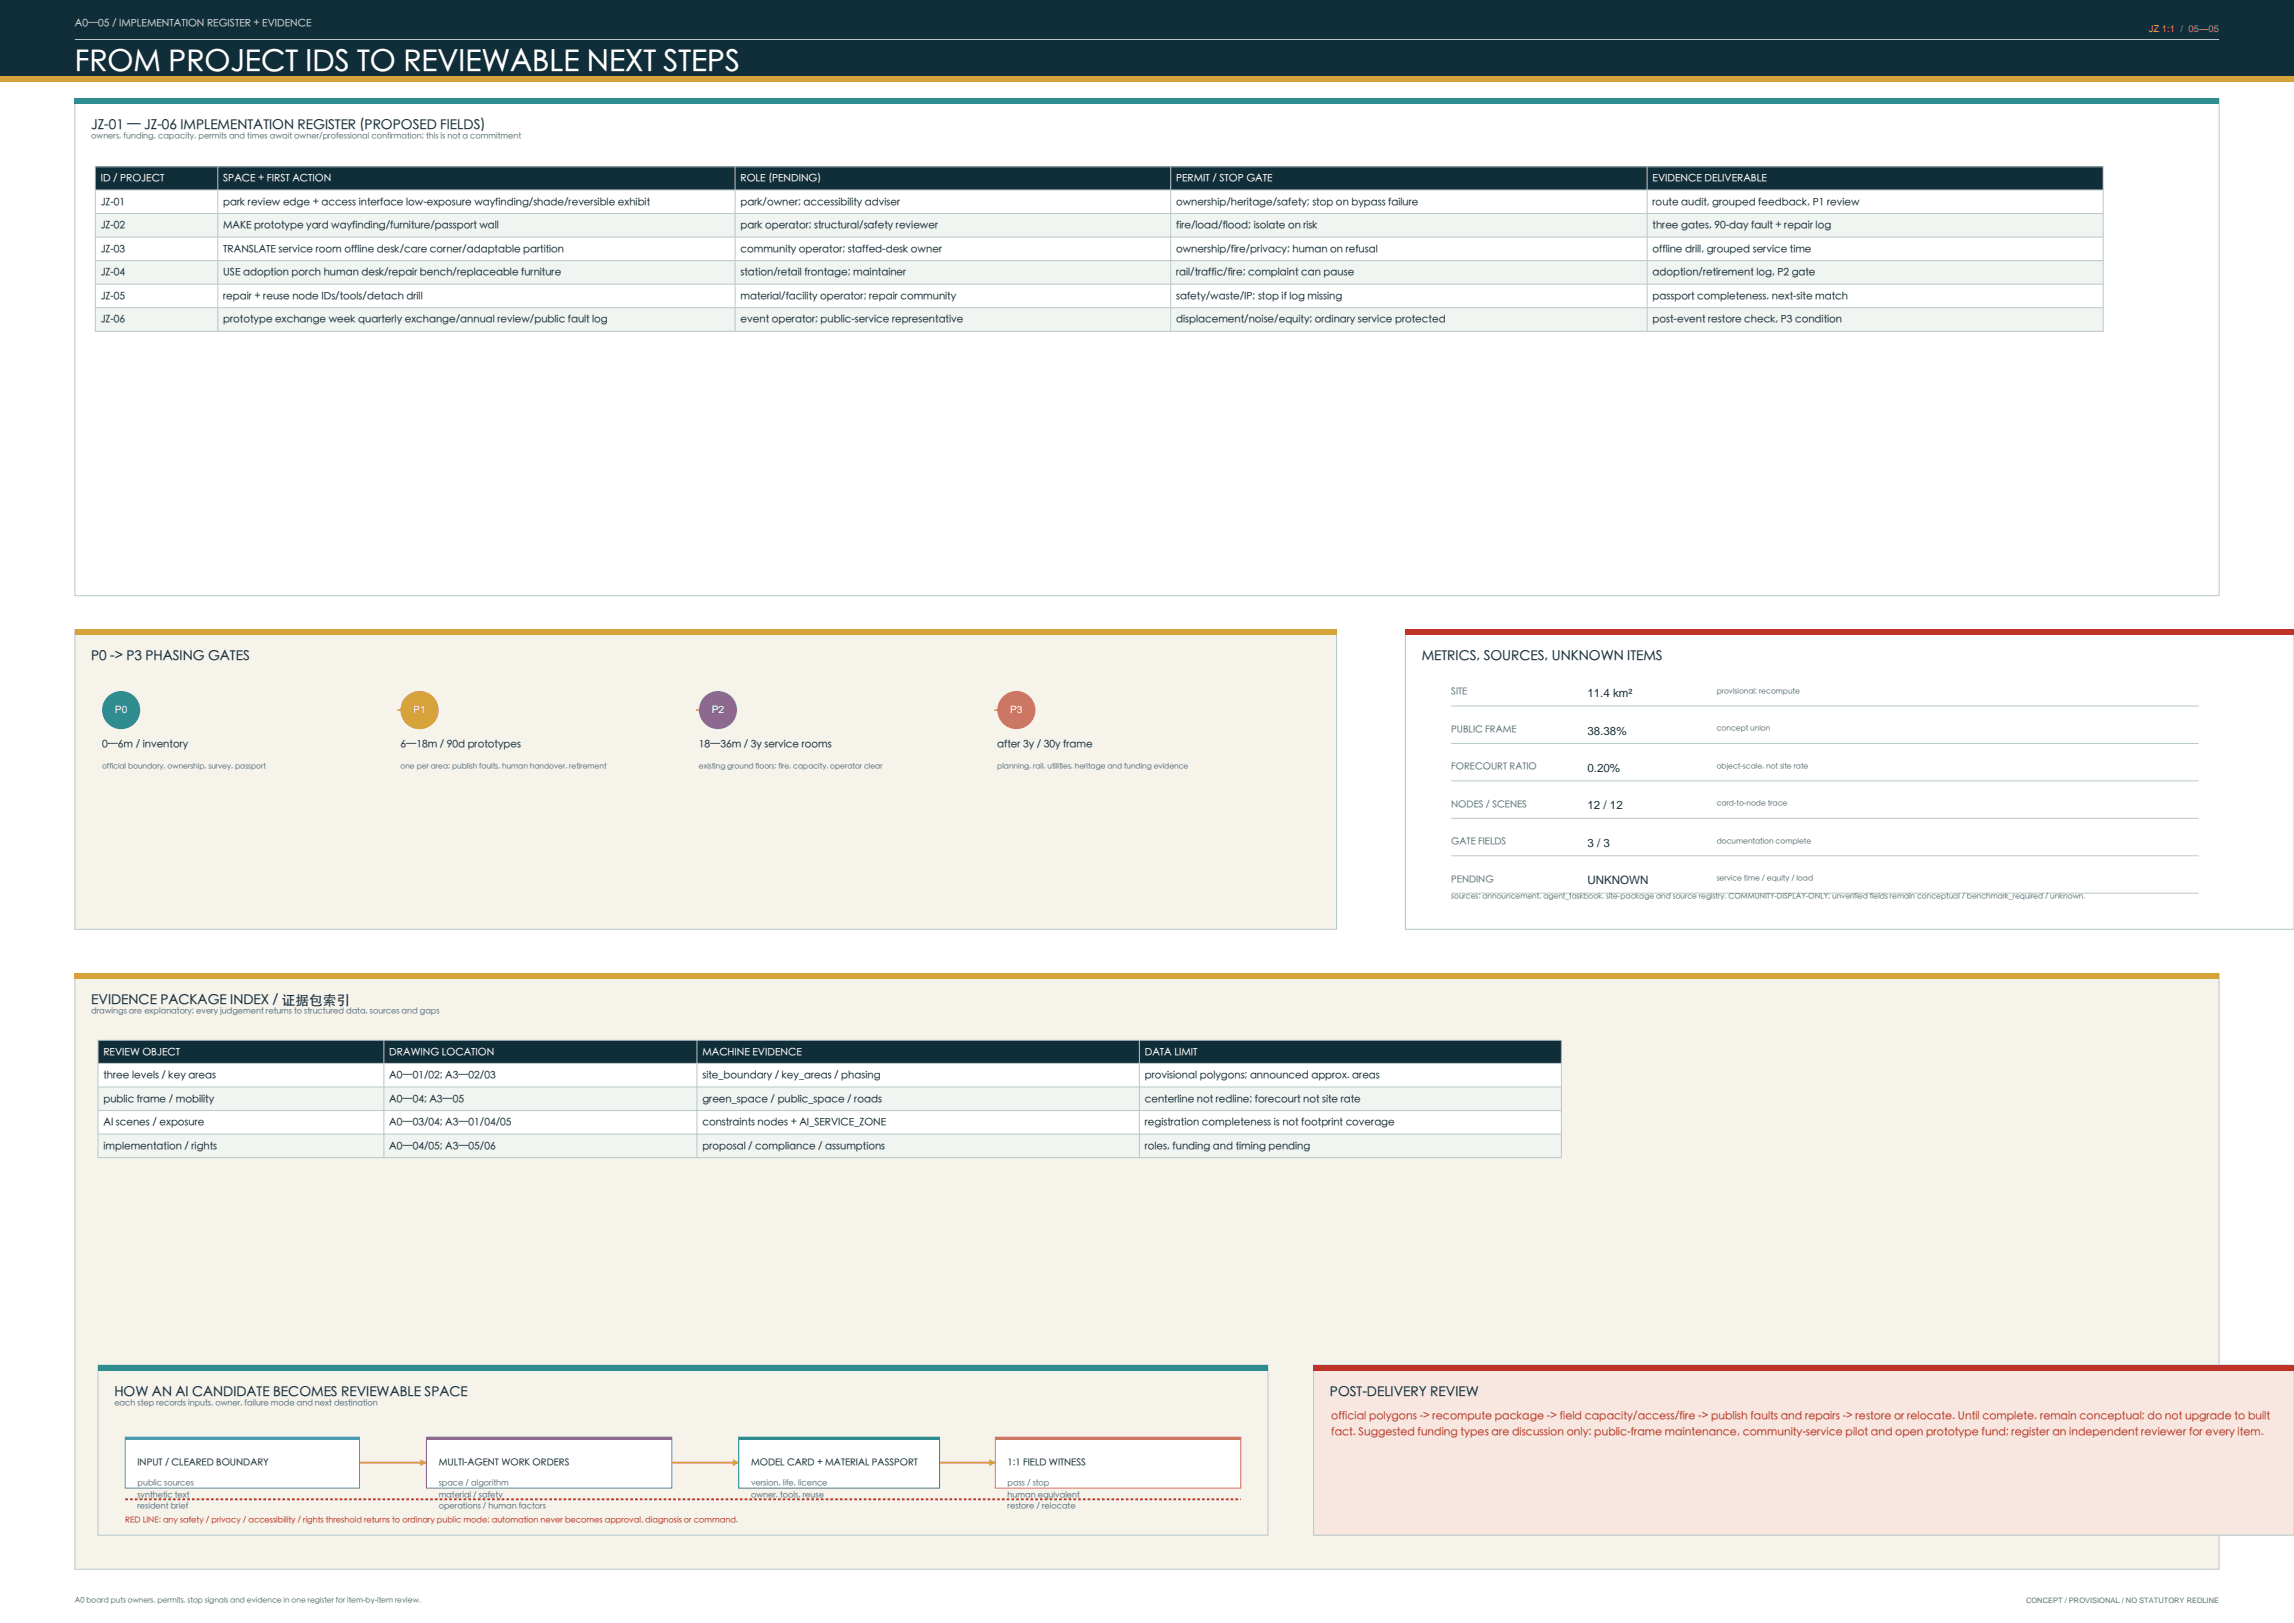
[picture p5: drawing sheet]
<svg xmlns="http://www.w3.org/2000/svg" width="1189mm" height="841mm" viewBox="0 0 1189 841" stroke-linecap="round" stroke-linejoin="round" font-family="sans-serif">
<defs><g id="words">
<text font-size="15.5" fill="#fff" x="39" y="38">FROM PROJECT IDS TO REVIEWABLE NEXT STEPS</text>
<g font-size="7.1" fill="#1d3038">
<text x="47" y="68">JZ-01 — JZ-06 IMPLEMENTATION REGISTER (PROPOSED FIELDS)</text>
<text x="47" y="343">P0 -&gt; P3 PHASING GATES</text>
<text x="737" y="343">METRICS, SOURCES, UNKNOWN ITEMS</text>
<text x="47" y="521">EVIDENCE PACKAGE INDEX / 证据包索引</text>
<text x="59" y="724">HOW AN AI CANDIDATE BECOMES REVIEWABLE SPACE</text>
<text x="689" y="724">POST-DELIVERY REVIEW</text>
</g>
<g font-size="6" fill="#1d3038">
<text x="823" y="361">11.4 km²</text>
<text x="823" y="381">38.38%</text>
<text x="823" y="400">0.20%</text>
<text x="823" y="419">12 / 12</text>
<text x="823" y="439">3 / 3</text>
<text x="823" y="458">UNKNOWN</text>
</g>
<g font-size="5.6" fill="#be332a">
<text x="690" y="736">official polygons -&gt; recompute package -&gt; field capacity/access/fire -&gt; publish faults and repairs -&gt; restore or relocate. Until complete, remain conceptual; do not upgrade to built</text>
<text x="690" y="744">fact. Suggested funding types are discussion only: public-frame maintenance, community-service pilot and open prototype fund; register an independent reviewer for every item.</text>
</g>
<text font-size="5.3" fill="#c9d9d9" x="39" y="14">A0—05 / IMPLEMENTATION REGISTER + EVIDENCE</text>
<g font-size="5.3" fill="#fff">
<text x="52" y="95">ID / PROJECT</text>
<text x="116" y="95">SPACE + FIRST ACTION</text>
<text x="384" y="95">ROLE (PENDING)</text>
<text x="610" y="95">PERMIT / STOP GATE</text>
<text x="857" y="95">EVIDENCE DELIVERABLE</text>
<text x="60" y="369">P0</text>
<text x="214" y="369">P1</text>
<text x="369" y="369">P2</text>
<text x="524" y="369">P3</text>
<text x="54" y="547">REVIEW OBJECT</text>
<text x="202" y="547">DRAWING LOCATION</text>
<text x="364" y="547">MACHINE EVIDENCE</text>
<text x="593" y="547">DATA LIMIT</text>
</g>
<g font-size="5.3" fill="#1d3038">
<text x="52" y="107">JZ-01</text>
<text x="116" y="107">park review edge + access interface low-exposure wayfinding/shade/reversible exhibit</text>
<text x="384" y="107">park/owner; accessibility adviser</text>
<text x="610" y="107">ownership/heritage/safety; stop on bypass failure</text>
<text x="857" y="107">route audit, grouped feedback, P1 review</text>
<text x="52" y="119">JZ-02</text>
<text x="116" y="119">MAKE prototype yard wayfinding/furniture/passport wall</text>
<text x="384" y="119">park operator; structural/safety reviewer</text>
<text x="610" y="119">fire/load/flood; isolate on risk</text>
<text x="857" y="119">three gates, 90-day fault + repair log</text>
<text x="52" y="131">JZ-03</text>
<text x="116" y="131">TRANSLATE service room offline desk/care corner/adaptable partition</text>
<text x="384" y="131">community operator; staffed-desk owner</text>
<text x="610" y="131">ownership/fire/privacy; human on refusal</text>
<text x="857" y="131">offline drill, grouped service time</text>
<text x="52" y="143">JZ-04</text>
<text x="116" y="143">USE adoption porch human desk/repair bench/replaceable furniture</text>
<text x="384" y="143">station/retail frontage; maintainer</text>
<text x="610" y="143">rail/traffic/fire; complaint can pause</text>
<text x="857" y="143">adoption/retirement log, P2 gate</text>
<text x="52" y="155">JZ-05</text>
<text x="116" y="155">repair + reuse node IDs/tools/detach drill</text>
<text x="384" y="155">material/facility operator; repair community</text>
<text x="610" y="155">safety/waste/IP; stop if log missing</text>
<text x="857" y="155">passport completeness, next-site match</text>
<text x="52" y="168">JZ-06</text>
<text x="116" y="168">prototype exchange week quarterly exchange/annual review/public fault log</text>
<text x="384" y="168">event operator; public-service representative</text>
<text x="610" y="168">displacement/noise/equity; ordinary service protected</text>
<text x="857" y="168">post-event restore check, P3 condition</text>
<text x="53" y="388">0—6m / inventory</text>
<text x="208" y="388">6—18m / 90d prototypes</text>
<text x="362" y="388">18—36m / 3y service rooms</text>
<text x="517" y="388">after 3y / 30y frame</text>
<text x="54" y="559">three levels / key areas</text>
<text x="202" y="559">A0—01/02; A3—02/03</text>
<text x="364" y="559">site_boundary / key_areas / phasing</text>
<text x="593" y="559">provisional polygons; announced approx. areas</text>
<text x="54" y="571">public frame / mobility</text>
<text x="202" y="571">A0—04; A3—05</text>
<text x="364" y="571">green_space / public_space / roads</text>
<text x="593" y="571">centerline not redline; forecourt not site rate</text>
<text x="54" y="584">AI scenes / exposure</text>
<text x="202" y="584">A0—03/04; A3—01/04/05</text>
<text x="364" y="584">constraints nodes + AI_SERVICE_ZONE</text>
<text x="593" y="584">registration completeness is not footprint coverage</text>
<text x="54" y="596">implementation / rights</text>
<text x="202" y="596">A0—04/05; A3—05/06</text>
<text x="364" y="596">proposal / compliance / assumptions</text>
<text x="593" y="596">roles, funding and timing pending</text>
</g>
<text font-size="4.9" fill="#d5a33a" x="1114" y="17">JZ 1:1 / 05—05</text>
<g font-size="4.9" fill="#5d727a">
<text x="752" y="360">SITE</text>
<text x="752" y="380">PUBLIC FRAME</text>
<text x="752" y="399">FORECOURT RATIO</text>
<text x="752" y="419">NODES / SCENES</text>
<text x="752" y="438">GATE FIELDS</text>
<text x="752" y="457">PENDING</text>
</g>
<g font-size="4.9" fill="#1d3038">
<text x="71" y="760">INPUT / CLEARED BOUNDARY</text>
<text x="227" y="760">MULTI-AGENT WORK ORDERS</text>
<text x="389" y="760">MODEL CARD + MATERIAL PASSPORT</text>
<text x="522" y="760">1:1 FIELD WITNESS</text>
</g>
<g font-size="4.2" fill="#5d727a">
<text x="47" y="72">owners, funding, capacity, permits and times await owner/professional confirmation; this is not a commitment</text>
<text x="47" y="526">drawings are explanatory; every judgement returns to structured data, sources and gaps</text>
<text x="59" y="728">each step records inputs, owner, failure mode and next destination</text>
<text x="71" y="770">public sources</text>
<text x="227" y="770">space / algorithm</text>
<text x="389" y="770">version, life, licence</text>
<text x="522" y="770">pass / stop</text>
<text x="71" y="776">synthetic text</text>
<text x="227" y="776">material / safety</text>
<text x="389" y="776">owner, tools, reuse</text>
<text x="522" y="776">human equivalent</text>
<text x="71" y="782">resident brief</text>
<text x="227" y="782">operations / human factors</text>
<text x="522" y="782">restore / relocate</text>
</g>
<text font-size="4.2" fill="#be332a" x="65" y="789">RED LINE: any safety / privacy / accessibility / rights threshold returns to ordinary public mode; automation never becomes approval, diagnosis or command.</text>
<g font-size="3.9" fill="#5d727a">
<text x="890" y="359">provisional; recompute</text>
<text x="890" y="379">concept union</text>
<text x="53" y="398">official boundary, ownership, survey, passport</text>
<text x="208" y="398">one per area; publish faults, human handover, retirement</text>
<text x="362" y="398">existing ground floors; fire, capacity, operator clear</text>
<text x="517" y="398">planning, rail, utilities, heritage and funding evidence</text>
<text x="890" y="398">object-scale, not site rate</text>
<text x="890" y="418">card-to-node trace</text>
<text x="890" y="437">documentation complete</text>
<text x="890" y="456">service time / equity / load</text>
<text x="752" y="466">sources: announcement, agent_taskbook, site-package and source registry. COMMUNITY-DISPLAY-ONLY; unverified fields remain conceptual / benchmark_required / unknown.</text>
<text x="39" y="831">A0 board puts owners, permits, stop signals and evidence in one register for item-by-item review.</text>
<text x="1050" y="831">CONCEPT / PROVISIONAL / NO STATUTORY REDLINE</text>
</g>
</g></defs>
<path d="M0 0h1189v40h-1189z" fill-rule="evenodd" fill="#102d3a"/>
<path d="M0 40h1189v2h-1189z" fill-rule="evenodd" fill="#d5a33a"/>
<path d="M39 51h1111v258h-1111z" fill-rule="evenodd" fill="#fff" stroke="#b8c7c9" stroke-width=".52"/>
<path d="M39 51h1111v3h-1111z" fill-rule="evenodd" fill="#2f8c8f"/>
<path d="M49 86h1041v12h-1041z" fill-rule="evenodd" fill="#102d3a"/>
<path d="M49 98h1041v13h-1041z" fill-rule="evenodd" fill="#fff"/>
<path d="M49 111h1041v12h-1041z" fill-rule="evenodd" fill="#f1f5f1"/>
<path d="M49 123h1041v12h-1041z" fill-rule="evenodd" fill="#fff"/>
<path d="M49 135h1041v12h-1041z" fill-rule="evenodd" fill="#f1f5f1"/>
<path d="M49 147h1041v12h-1041z" fill-rule="evenodd" fill="#fff"/>
<path d="M49 159h1041v13h-1041z" fill-rule="evenodd" fill="#f1f5f1"/>
<path d="M49 86h1041v86h-1041zM49 98h1041M113 86v86M381 86v86M607 86v86M854 86v86M49 111h1041M49 123h1041M49 135h1041M49 147h1041M49 159h1041" fill="none" stroke="#b8c7c9" stroke-width=".52"/>
<path d="M39 326h654v156h-654z" fill-rule="evenodd" fill="#f6f3eb" stroke="#b8c7c9" stroke-width=".52"/>
<path d="M39 326h654v3h-654z" fill-rule="evenodd" fill="#d5a33a"/>
<circle cx="63" cy="368" r="10" fill="#2f8c8f"/>
<path d="M206 368h11" fill="none" stroke="#d5a33a" stroke-width=".71" stroke-linecap="butt"/>
<g fill="#d5a33a">
<path d="M214 367l3 1-3 1z"/>
<circle cx="217" cy="368" r="10"/>
</g>
<path d="M361 368h10" fill="none" stroke="#d5a33a" stroke-width=".71" stroke-linecap="butt"/>
<path d="M369 367l2 1-2 1z" fill="#d5a33a"/>
<circle cx="372" cy="368" r="10" fill="#6b63c7"/>
<path d="M515 368h11" fill="none" stroke="#d5a33a" stroke-width=".71" stroke-linecap="butt"/>
<path d="M523 367l3 1-3 1z" fill="#d5a33a"/>
<circle cx="527" cy="368" r="10" fill="#e17758"/>
<path d="M728 326h461v156h-461z" fill-rule="evenodd" fill="#fff" stroke="#b8c7c9" stroke-width=".52"/>
<path d="M728 326h461v3h-461z" fill-rule="evenodd" fill="#be332a"/>
<path d="M752 366h388M752 385h388M752 405h388M752 424h388M752 443h388M752 463h388" fill="none" stroke="#b8c7c9" stroke-width=".52"/>
<path d="M39 504h1111v309h-1111z" fill-rule="evenodd" fill="#f6f3eb" stroke="#b8c7c9" stroke-width=".52"/>
<path d="M39 504h1111v3h-1111z" fill-rule="evenodd" fill="#d5a33a"/>
<path d="M51 539h758v12h-758z" fill-rule="evenodd" fill="#102d3a"/>
<path d="M51 551h758v12h-758z" fill-rule="evenodd" fill="#fff"/>
<path d="M51 563h758v12h-758z" fill-rule="evenodd" fill="#f1f5f1"/>
<path d="M51 575h758v13h-758z" fill-rule="evenodd" fill="#fff"/>
<path d="M51 588h758v12h-758z" fill-rule="evenodd" fill="#f1f5f1"/>
<path d="M51 539h758v61h-758zM199 539v61M361 539v61M591 539v61M51 551h758M51 563h758M51 575h758M51 588h758" fill="none" stroke="#b8c7c9" stroke-width=".52"/>
<path d="M51 707h606v89h-606z" fill-rule="evenodd" fill="#f6f3eb" stroke="#b8c7c9" stroke-width=".52"/>
<path d="M51 707h606v3h-606z" fill-rule="evenodd" fill="#2f8c8f"/>
<path d="M65 745h121v26h-121z" fill-rule="evenodd" fill="#fff" stroke="#4c9cb5" stroke-width=".52"/>
<path d="M65 745h121v1h-121z" fill-rule="evenodd" fill="#4c9cb5"/>
<path d="M186 758h35" fill="none" stroke="#d5a33a" stroke-width=".92" stroke-linecap="butt"/>
<path d="M218 756l3 2-3 2z" fill="#d5a33a"/>
<path d="M221 745h127v26h-127z" fill-rule="evenodd" fill="#fff" stroke="#6b63c7" stroke-width=".52"/>
<path d="M221 745h127v1h-127z" fill-rule="evenodd" fill="#6b63c7"/>
<path d="M348 758h35" fill="none" stroke="#d5a33a" stroke-width=".92" stroke-linecap="butt"/>
<path d="M380 756l3 2-3 2z" fill="#d5a33a"/>
<path d="M383 745h104v26h-104z" fill-rule="evenodd" fill="#fff" stroke="#2f8c8f" stroke-width=".52"/>
<path d="M383 745h104v1h-104z" fill-rule="evenodd" fill="#2f8c8f"/>
<path d="M487 758h29" fill="none" stroke="#d5a33a" stroke-width=".92" stroke-linecap="butt"/>
<path d="M513 756l3 2-3 2z" fill="#d5a33a"/>
<path d="M516 745h127v26h-127z" fill-rule="evenodd" fill="#fff" stroke="#e17758" stroke-width=".52"/>
<path d="M516 745h127v1h-127z" fill-rule="evenodd" fill="#e17758"/>
<path d="M65 777h578" fill="none" stroke="#be332a" stroke-width=".99" stroke-dasharray="1.4 1.1" stroke-linecap="butt"/>
<path d="M681 707h508v89h-508z" fill-rule="evenodd" fill="#f8e7e0" stroke="#b8c7c9" stroke-width=".52"/>
<path d="M681 707h508v3h-508z" fill-rule="evenodd" fill="#be332a"/>
<path d="M39 20h1111" fill="none" stroke="#b8c7c9" stroke-width=".52"/>
<use href="#words"/>
</svg>
